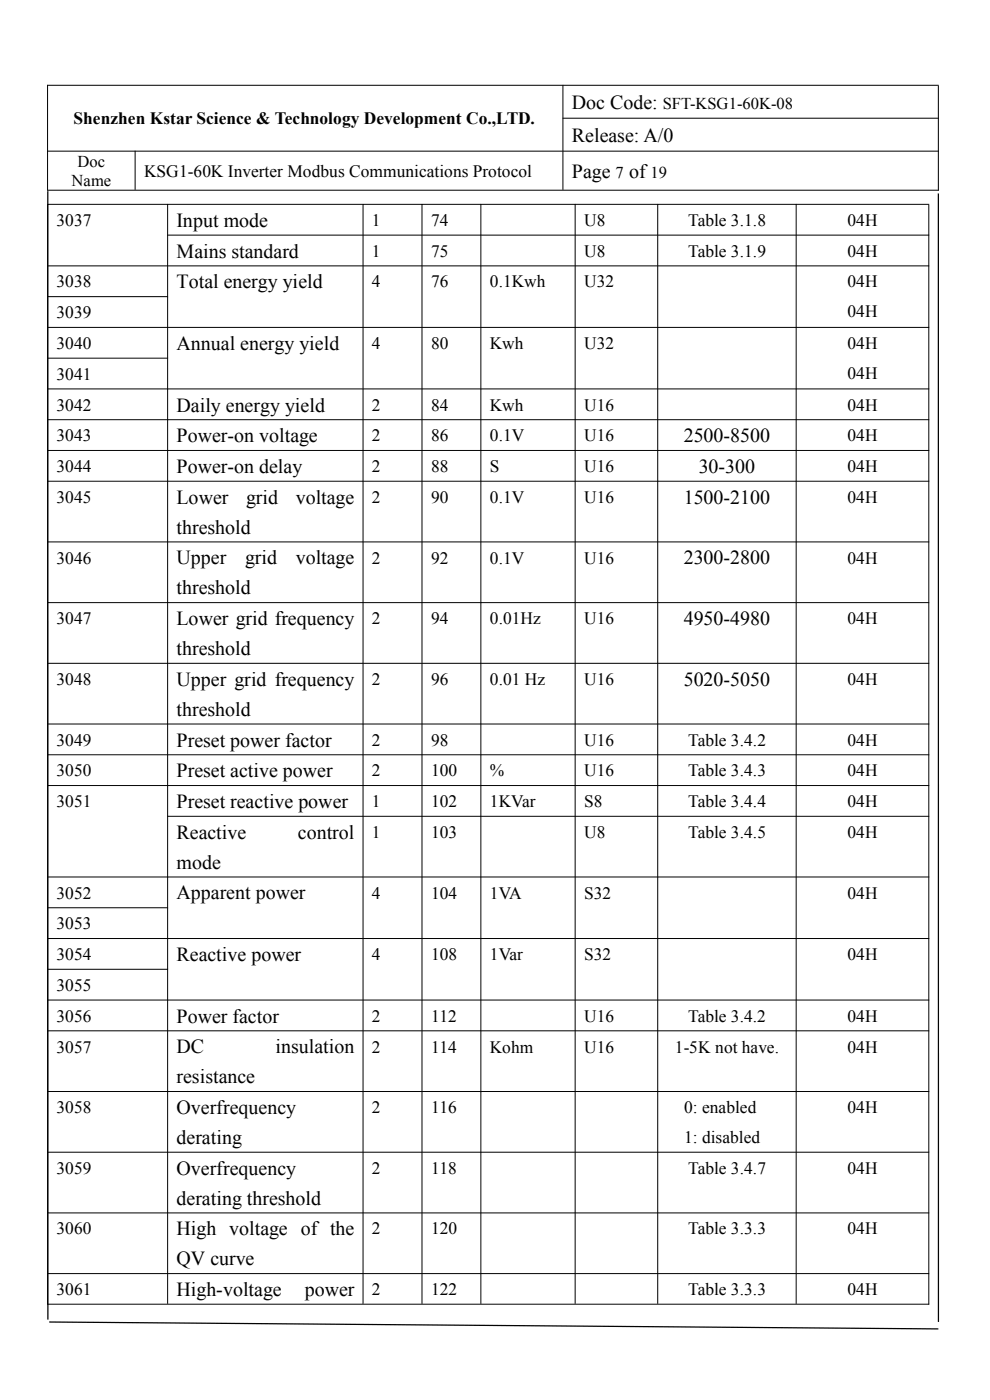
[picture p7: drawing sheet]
<svg xmlns="http://www.w3.org/2000/svg" width="210mm" height="297mm" viewBox="0 0 210 297" stroke-linecap="round" stroke-linejoin="round" font-family="sans-serif">
<defs><g id="words">
<g font-size="4.2">
<text x="121.3" y="23.1">Doc Code:</text>
<text x="121.3" y="30.1">Release: A/0</text>
<text x="121.3" y="37.7">Page</text>
<text x="133.4" y="37.7">of</text>
<text x="37.5" y="48.2">Input mode</text>
<text x="37.5" y="54.7">Mains standard</text>
<text x="37.5" y="61.2">Total energy yield</text>
<text x="37.5" y="74.2">Annual energy yield</text>
<text x="37.5" y="87.3">Daily energy yield</text>
<text x="37.5" y="93.8">Power-on voltage</text>
<text x="145" y="93.8">2500-8500</text>
<text x="37.5" y="100.3">Power-on delay</text>
<text x="148.2" y="100.3">30-300</text>
<text x="37.5" y="106.9">Lower</text>
<text x="52.2" y="106.9">grid</text>
<text x="62.7" y="106.9">voltage</text>
<text x="145" y="106.9">1500-2100</text>
<text x="37.5" y="113.2">threshold</text>
<text x="37.5" y="119.7">Upper</text>
<text x="52" y="119.7">grid</text>
<text x="62.7" y="119.7">voltage</text>
<text x="145" y="119.7">2300-2800</text>
<text x="37.5" y="126.1">threshold</text>
<text x="37.5" y="132.6">Lower grid frequency</text>
<text x="145" y="132.6">4950-4980</text>
<text x="37.5" y="139">threshold</text>
<text x="37.5" y="145.5">Upper grid frequency</text>
<text x="145" y="145.5">5020-5050</text>
<text x="37.5" y="151.9">threshold</text>
<text x="37.5" y="158.4">Preset power factor</text>
<text x="37.5" y="164.9">Preset active power</text>
<text x="37.5" y="171.4">Preset reactive power</text>
<text x="37.5" y="177.9">Reactive</text>
<text x="63.2" y="177.9">control</text>
<text x="37.5" y="184.3">mode</text>
<text x="37.5" y="190.8">Apparent power</text>
<text x="37.5" y="203.9">Reactive power</text>
<text x="37.5" y="216.9">Power factor</text>
<text x="37.5" y="223.5">DC</text>
<text x="58.5" y="223.5">insulation</text>
<text x="37.5" y="229.8">resistance</text>
<text x="37.5" y="236.3">Overfrequency</text>
<text x="37.5" y="242.7">derating</text>
<text x="37.5" y="249.2">Overfrequency</text>
<text x="37.5" y="255.6">derating threshold</text>
<text x="37.5" y="262.1">High voltage of the</text>
<text x="37.5" y="268.5">QV curve</text>
<text x="37.5" y="275">High-voltage</text>
<text x="64.6" y="275">power</text>
</g>
<g font-size="3.7">
<text x="15.6" y="26.3">Shenzhen Kstar Science &amp; Technology Development Co.,LTD.</text>
<text x="30.6" y="37.5">KSG1-60K Inverter Modbus Communications Protocol</text>
<text x="12" y="47.9">3037</text>
<text x="78.9" y="47.9">1</text>
<text x="91.4" y="47.9">74</text>
<text x="123.9" y="47.9">U8</text>
<text x="146" y="47.9">Table 3.1.8</text>
<text x="179.8" y="47.9">04H</text>
<text x="78.9" y="54.5">1</text>
<text x="91.4" y="54.5">75</text>
<text x="123.9" y="54.5">U8</text>
<text x="146" y="54.5">Table 3.1.9</text>
<text x="179.8" y="54.5">04H</text>
<text x="12" y="61">3038</text>
<text x="78.9" y="61">4</text>
<text x="91.4" y="61">76</text>
<text x="103.9" y="61">0.1Kwh</text>
<text x="123.9" y="61">U32</text>
<text x="179.8" y="61">04H</text>
<text x="12" y="67.5">3039</text>
<text x="179.8" y="67.3">04H</text>
<text x="12" y="74.1">3040</text>
<text x="78.9" y="74.1">4</text>
<text x="91.4" y="74.1">80</text>
<text x="103.9" y="74.1">Kwh</text>
<text x="123.9" y="74.1">U32</text>
<text x="179.8" y="74.1">04H</text>
<text x="12" y="80.6">3041</text>
<text x="179.8" y="80.4">04H</text>
<text x="12" y="87.1">3042</text>
<text x="78.9" y="87.1">2</text>
<text x="91.4" y="87.1">84</text>
<text x="103.9" y="87.1">Kwh</text>
<text x="123.9" y="87.1">U16</text>
<text x="179.8" y="87.1">04H</text>
<text x="12" y="93.6">3043</text>
<text x="78.9" y="93.6">2</text>
<text x="91.4" y="93.6">86</text>
<text x="103.9" y="93.6">0.1V</text>
<text x="123.9" y="93.6">U16</text>
<text x="179.8" y="93.6">04H</text>
<text x="12" y="100.1">3044</text>
<text x="78.9" y="100.1">2</text>
<text x="91.4" y="100.1">88</text>
<text x="103.9" y="100.1">S</text>
<text x="123.9" y="100.1">U16</text>
<text x="179.8" y="100.1">04H</text>
<text x="12" y="106.7">3045</text>
<text x="78.9" y="106.7">2</text>
<text x="91.4" y="106.7">90</text>
<text x="103.9" y="106.7">0.1V</text>
<text x="123.9" y="106.7">U16</text>
<text x="179.8" y="106.7">04H</text>
<text x="12" y="119.6">3046</text>
<text x="78.9" y="119.6">2</text>
<text x="91.4" y="119.6">92</text>
<text x="103.9" y="119.6">0.1V</text>
<text x="123.9" y="119.6">U16</text>
<text x="179.8" y="119.6">04H</text>
<text x="12" y="132.4">3047</text>
<text x="78.9" y="132.4">2</text>
<text x="91.4" y="132.4">94</text>
<text x="103.9" y="132.4">0.01Hz</text>
<text x="123.9" y="132.4">U16</text>
<text x="179.8" y="132.4">04H</text>
<text x="12" y="145.3">3048</text>
<text x="78.9" y="145.3">2</text>
<text x="91.4" y="145.3">96</text>
<text x="103.9" y="145.3">0.01 Hz</text>
<text x="123.9" y="145.3">U16</text>
<text x="179.8" y="145.3">04H</text>
<text x="12" y="158.2">3049</text>
<text x="78.9" y="158.2">2</text>
<text x="91.4" y="158.2">98</text>
<text x="123.9" y="158.2">U16</text>
<text x="146" y="158.2">Table 3.4.2</text>
<text x="179.8" y="158.2">04H</text>
<text x="12" y="164.7">3050</text>
<text x="78.9" y="164.7">2</text>
<text x="91.4" y="164.7">100</text>
<text x="103.9" y="164.7">%</text>
<text x="123.9" y="164.7">U16</text>
<text x="146" y="164.7">Table 3.4.3</text>
<text x="179.8" y="164.7">04H</text>
<text x="12" y="171.3">3051</text>
<text x="78.9" y="171.3">1</text>
<text x="91.4" y="171.3">102</text>
<text x="103.9" y="171.3">1KVar</text>
<text x="123.9" y="171.3">S8</text>
<text x="146" y="171.3">Table 3.4.4</text>
<text x="179.8" y="171.3">04H</text>
<text x="78.9" y="177.8">1</text>
<text x="91.4" y="177.8">103</text>
<text x="123.9" y="177.8">U8</text>
<text x="146" y="177.8">Table 3.4.5</text>
<text x="179.8" y="177.8">04H</text>
<text x="12" y="190.6">3052</text>
<text x="78.9" y="190.6">4</text>
<text x="91.4" y="190.6">104</text>
<text x="103.9" y="190.6">1VA</text>
<text x="123.9" y="190.6">S32</text>
<text x="179.8" y="190.6">04H</text>
<text x="12" y="197.2">3053</text>
<text x="12" y="203.7">3054</text>
<text x="78.9" y="203.7">4</text>
<text x="91.4" y="203.7">108</text>
<text x="103.9" y="203.7">1Var</text>
<text x="123.9" y="203.7">S32</text>
<text x="179.8" y="203.7">04H</text>
<text x="12" y="210.2">3055</text>
<text x="12" y="216.8">3056</text>
<text x="78.9" y="216.8">2</text>
<text x="91.4" y="216.8">112</text>
<text x="123.9" y="216.8">U16</text>
<text x="146" y="216.8">Table 3.4.2</text>
<text x="179.8" y="216.8">04H</text>
<text x="12" y="223.3">3057</text>
<text x="78.9" y="223.3">2</text>
<text x="91.4" y="223.3">114</text>
<text x="103.9" y="223.3">Kohm</text>
<text x="123.9" y="223.3">U16</text>
<text x="143.2" y="223.3">1-5K not have.</text>
<text x="179.8" y="223.3">04H</text>
<text x="12" y="236.2">3058</text>
<text x="78.9" y="236.2">2</text>
<text x="91.4" y="236.2">116</text>
<text x="145.1" y="236.2">0: enabled</text>
<text x="179.8" y="236.2">04H</text>
<text x="145.1" y="242.5">1: disabled</text>
<text x="12" y="249">3059</text>
<text x="78.9" y="249">2</text>
<text x="91.4" y="249">118</text>
<text x="146" y="249">Table 3.4.7</text>
<text x="179.8" y="249">04H</text>
<text x="12" y="261.9">3060</text>
<text x="78.9" y="261.9">2</text>
<text x="91.4" y="261.9">120</text>
<text x="146" y="261.9">Table 3.3.3</text>
<text x="179.8" y="261.9">04H</text>
<text x="12" y="274.8">3061</text>
<text x="78.9" y="274.8">2</text>
<text x="91.4" y="274.8">122</text>
<text x="146" y="274.8">Table 3.3.3</text>
<text x="179.8" y="274.8">04H</text>
</g>
<g font-size="3.5">
<text x="140.6" y="23.1">SFT-KSG1-60K-08</text>
<text x="16.4" y="35.5">Doc</text>
<text x="15.2" y="39.5">Name</text>
<text x="130.6" y="37.7">7</text>
<text x="138" y="37.7">19</text>
</g>
</g></defs>
<g fill="none" stroke="#000" stroke-width=".21">
<path d="M10 18.1h189.1M10.1 18v22.4M119.4 18v22.3M199.1 18.2v22.2M10 32.1h189.1M28.7 32v8.3M119.3 25.1h79.8M10 40.4h189.1M10 43.4h187.1M10 56.4h187.1M10.1 43.3v233.5M35.5 49.9h161.6"/>
<path d="M35.6 43.3v233.3M77 43.3v233.3M89.5 43.3v233.3M102 43.3v233.3M122 43.3v233.3M139.5 43.3v233.3M168.9 43.3v233.3M197 43.4v233.4M10 62.9h25.6M10 69.5h187.1M10 76h25.6M10 82.5h187.1"/>
<path d="M10 89h187.1M10 95.6h187.1M10 102.1h187.1M10 115h187.1M10 127.8h187.1M10 140.7h187.1M10 153.6h187.1M10 160.1h187.1M10 166.6h187.1M35.5 173.2h161.6M10 186.1h187.1M10 192.6h25.6"/>
<path d="M10 199.1h187.1M10 205.6h25.6M10 212.2h187.1M10 218.7h187.1M10 231.6h187.1M10 244.4h187.1M10 257.3h187.1M10 270.2h187.1M10 276.7h187.1"/>
</g>
<path d="M10.4 280.3l188.7 1.5v.3l-188.7-1.5z" fill="#000"/>
<path d="M10.2 40.6v239.3M199.1 41v239.4" fill="none" stroke="#000" stroke-width=".28"/>
<use href="#words"/>
</svg>
